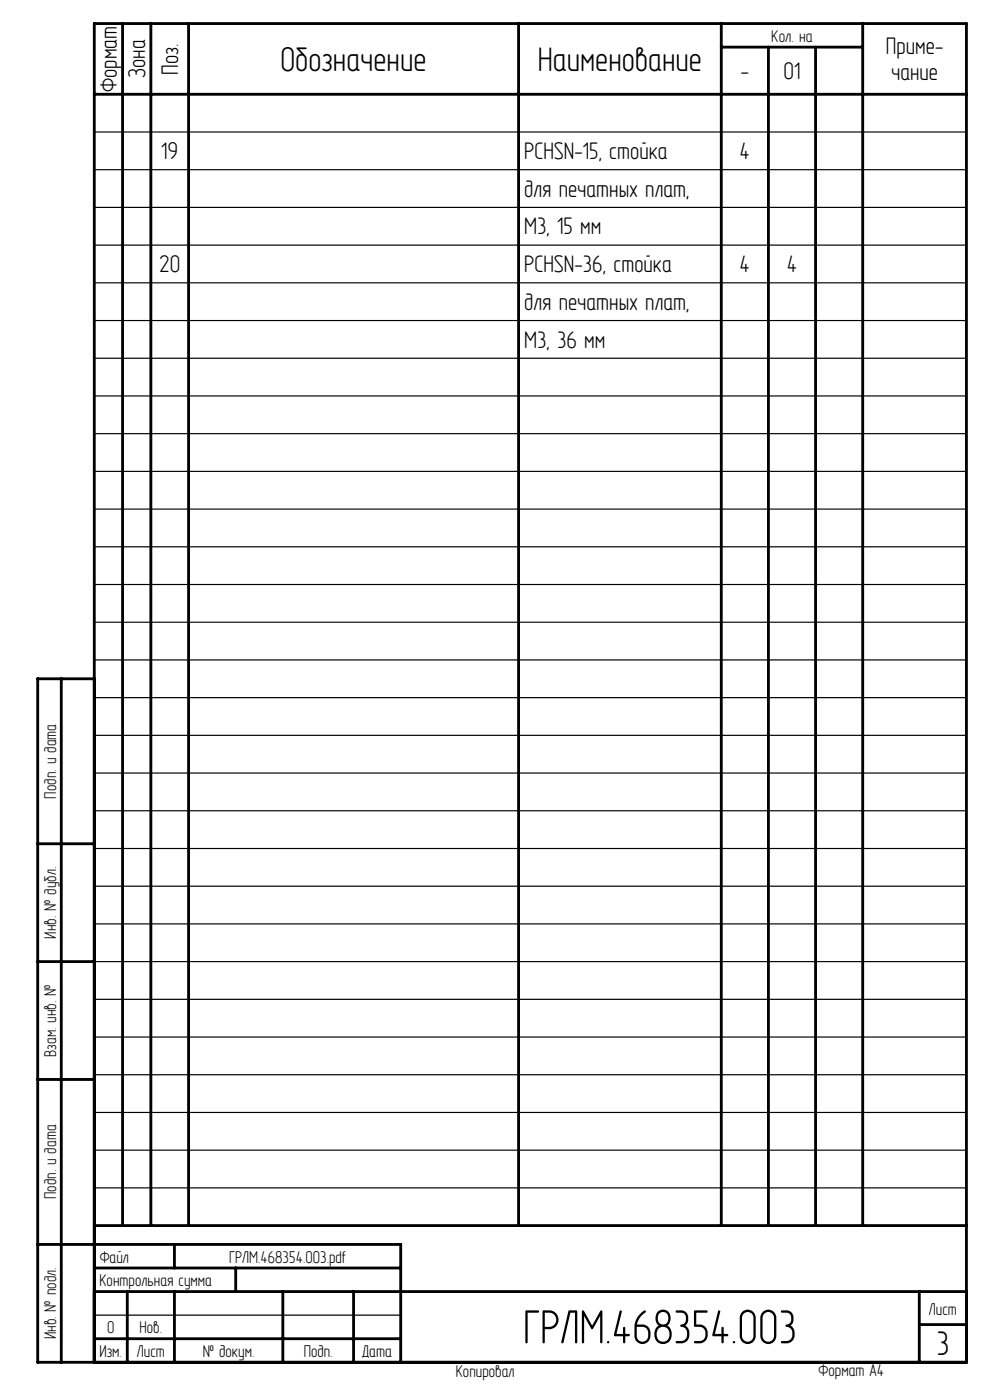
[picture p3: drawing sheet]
<svg xmlns="http://www.w3.org/2000/svg" width="210mm" height="297mm" viewBox="0 0 210 297" stroke-linecap="round" stroke-linejoin="round" font-family="sans-serif">
<defs><g id="words">
<text font-size="11" x="111" y="285">ГРЛМ.468354.003</text>
<g font-size="7.8">
<text x="59.5" y="15">Обозначение</text>
<text x="114.1" y="15">Наименование</text>
<text x="198.6" y="287.5">3</text>
</g>
<g font-size="5.5">
<text x="187.9" y="11.5">Приме-</text>
<text x="30.8" y="16.6" transform="rotate(-90 30.8 16.6)">Зона</text>
<text x="37.8" y="15.8" transform="rotate(-90 37.8 15.8)">Поз.</text>
<text x="157.1" y="16.7">-</text>
<text x="166.2" y="16.7">01</text>
<text x="189" y="17">чание</text>
<text x="24.8" y="19.5" transform="rotate(-90 24.8 19.5)">Формат</text>
<text x="34.2" y="33.7">19</text>
<text x="111.2" y="33.7">PCHSN-15, стойка</text>
<text x="156.9" y="33.7">4</text>
<text x="111.2" y="41.7">для печатных плат,</text>
<text x="111.2" y="49.7">М3, 15 мм</text>
<text x="33.7" y="57.7">20</text>
<text x="111.2" y="57.7">PCHSN-36, стойка</text>
<text x="156.9" y="57.7">4</text>
<text x="166.9" y="57.7">4</text>
<text x="111.2" y="65.8">для печатных плат,</text>
<text x="111.2" y="73.7">М3, 36 мм</text>
</g>
<g font-size="3.9">
<text x="163.6" y="8.9">Кол. на</text>
<text x="11.9" y="169.4" transform="rotate(-90 11.9 169.4)">Подп. и дата</text>
<text x="11.9" y="199.1" transform="rotate(-90 11.9 199.1)">Инв. № дубл.</text>
<text x="11.9" y="224.2" transform="rotate(-90 11.9 224.2)">Взам. инв. №</text>
<text x="11.9" y="254.4" transform="rotate(-90 11.9 254.4)">Подп. и дата</text>
<text x="21.2" y="267.9">Файл</text>
<text x="48.6" y="267.9">ГРЛМ.468354.003.pdf</text>
<text x="21.1" y="272.9">Контрольная сумма</text>
<text x="197" y="278.9">Лист</text>
<text x="11.9" y="284.1" transform="rotate(-90 11.9 284.1)">Инв. № подл.</text>
<text x="21.1" y="287.9">Изм.</text>
<text x="22.7" y="282.9">0</text>
<text x="29" y="287.9">Лист</text>
<text x="29.6" y="282.9">Нов.</text>
<text x="43" y="287.9">№ докум.</text>
<text x="64.4" y="287.9">Подп.</text>
<text x="76.9" y="287.9">Дата</text>
<text x="96.7" y="292.1">Копировал</text>
<text x="173.6" y="291.9">Формат A4</text>
</g>
</g></defs>
<g fill="none" stroke="#000" stroke-width=".25">
<path d="M20 28h185M20 36h185M20 44h185M20 52h185M20 60h185M20 68h185M20 76h185M20 84h185M20 92h185M20 100h185M20 108h185M20 116h185"/>
<path d="M20 124h185M20 132h185M20 140h185M20 148h185M20 156h185M20 164h185M20 172h185M20 180h185M20 188h185M20 196h185M20 204h185M20 212h185"/>
<path d="M20 220h185M20 228h185M20 236h185M20 244h185M20 252h185M20 279h65"/>
</g>
<g fill="none" stroke="#000" stroke-width=".6">
<path d="M26 5v255M32 5v255M40 5v255M110 5v255M153 5v255M153 10h30M163 10v250M173 10v250M183 5v255M20 20h185M13 144v145M20 144h-12v145h197v-284h-185v284"/>
<path d="M8 179h12M8 204h12M8 229h12M8 264h77v25M20 274h185M20 269h65M20 260h185M27 274v15M37 264v5M37 274v15M50 269v5M60 274v15"/>
<path d="M75 274v15M195 274v15M20 284h65M195 281h10"/>
</g>
<use href="#words"/>
</svg>
